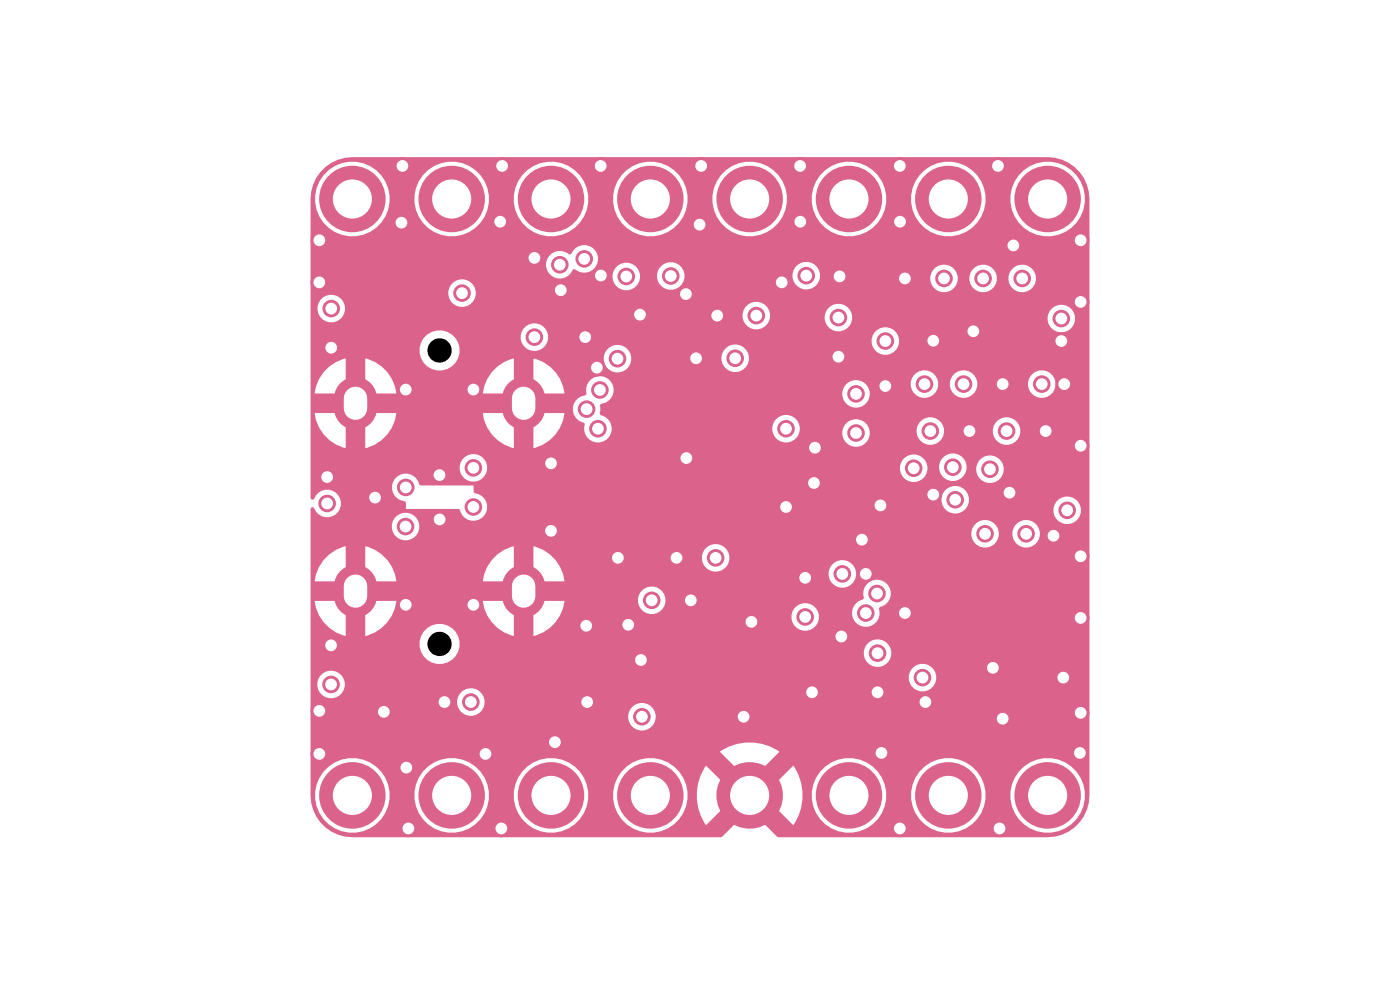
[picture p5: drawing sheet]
<svg xmlns="http://www.w3.org/2000/svg" width="148mm" height="105mm" viewBox="0 0 148 105" stroke-linecap="round" stroke-linejoin="round" font-family="sans-serif">
<path d="M37.6 42.1v1M55.4 42.1v1M37.6 61.9v1.1M55.4 61.9v1.1" fill="none" stroke="#db628b" stroke-width="4.5"/>
<g fill="#db628b">
<path d="M34.4 17.6a4.5 4.5 0 0 1 3-1h73.3a4.4 4.4 0 0 1 4.5 4.4v63a4.4 4.4 0 0 1-4.5 4.4h-28.4l-2.5-2.4 .2-.1a1.99 1.99 0 0 0 1.2-1.3l2.7 2.6 .1-.3a5.6 5.6 0 0 0 .8-3.3h1v.8a3.9 3.9 0 0 0 4.3 3.6 3.9 3.9 0 0 0 3.6-4.4h2.6v.8a3.9 3.9 0 0 0 4.3 3.6 3.9 3.9 0 0 0 3.6-4.4h2.6v.8a3.9 3.9 0 0 0 6 3 3.9 3.9 0 0 0 0-6.7 3.9 3.9 0 0 0-6 2.9h-2.6l-.2-.7a3.9 3.9 0 0 0-4.1-2.8 3.9 3.9 0 0 0-3.6 3.5h-2.6l-.2-.7a4 4 0 0 0-4.1-2.8 4 4 0 0 0-3.6 3.5h-1a5.3 5.3 0 0 0-.9-2.7l-2.7 2.6v-.3a1.99 1.99 0 0 0-1.4-1.2l2.6-2.6-.2-.2a5.5 5.5 0 0 0-6.1 .2l2.6 2.6-.2 .1a1.99 1.99 0 0 0-1.2 1.4l-2.7-2.6-.1 .2a5.5 5.5 0 0 0 .1 6.1l2.7-2.6v.2a1.99 1.99 0 0 0 1.4 1.2l-2.5 2.4h-39a4.5 4.5 0 0 1-4.4-4.8h.5v.8a3.9 3.9 0 0 0 4.3 3.6 3.9 3.9 0 0 0 3.6-4.4h2.6v.8a3.9 3.9 0 0 0 4.3 3.6 3.9 3.9 0 0 0 3.6-4.4h2.6v.8a3.9 3.9 0 0 0 4.3 3.6 3.9 3.9 0 0 0 3.6-4.4h2.6v.8a3.9 3.9 0 0 0 6 3 3.9 3.9 0 0 0 0-6.7 3.9 3.9 0 0 0-6 2.9h-2.6l-.2-.7a4 4 0 0 0-4.1-2.8 4 4 0 0 0-3.6 3.5h-2.6l-.2-.7a3.9 3.9 0 0 0-4.1-2.8 3.9 3.9 0 0 0-3.6 3.5h-2.6l-.2-.7a4 4 0 0 0-4.1-2.8 4 4 0 0 0-3.6 3.5h-.5v-9.6h15.5v.4a1.46 1.46 0 0 0 2 1.1h16.1v.4a1.46 1.46 0 0 0 2.2 1 1.46 1.46 0 0 0 0-2.4 1.46 1.46 0 0 0-2.2 1h-16.1a1.46 1.46 0 0 0 .4-2.5 1.46 1.46 0 0 0-2.4 1h-15.5v-1.9h.7v.4a1.46 1.46 0 0 0 2.1 1.1 1.46 1.46 0 0 0 .5-2.2h60v.4a1.46 1.46 0 0 0 2.2 1 1.46 1.46 0 0 0 0-2.4 1.46 1.46 0 0 0-2.2 1h-60l-.2-.3a1.46 1.46 0 0 0-2.4 1h-.7v-4.4h11.6v.6a2.13 2.13 0 0 0 1.8 1.8 2.13 2.13 0 0 0 2.2-1.3h42.9v.4a1.46 1.46 0 0 0 2.2 1 1.46 1.46 0 0 0 0-2.4 1.46 1.46 0 0 0-2.2 1h-42.9l.1-.4a2.12 2.12 0 0 0-1.7-2.5 2.12 2.12 0 0 0-2.4 1.8h-11.6v-6.3h3.6l-.1 .4v1.3l.1 .4h-3.1a4.3 4.3 0 0 0 3.2 3.7v-3.5h.1a1.24 1.24 0 0 0 2 0v3.5l.2-.1a4.3 4.3 0 0 0 3.1-3.6h-3.2l.1-.4v-1.3l-.1-.4h15.5l-.1 .4v1.3l.1 .4h-3.2l.2 .7a4.3 4.3 0 0 0 3.1 3v-3.5h.1a1.24 1.24 0 0 0 2 0v3.5l.2-.1a4.3 4.3 0 0 0 2.6-2.1h24.5v.4a1.46 1.46 0 0 0 1.8 1.2 1.46 1.46 0 0 0 .9-2h3.7v.3a1.46 1.46 0 0 0 1.7 1.3 1.46 1.46 0 0 0 1.1-1.8l.2-.3a1.45 1.45 0 0 0 1-1.8 1.45 1.45 0 0 0-1.8-1 1.45 1.45 0 0 0-1 1.8l-.1 .3-.6 .2a1.46 1.46 0 0 0-.5 1l-3.7-.1a1.45 1.45 0 0 0-1.5-.8 1.45 1.45 0 0 0-1.2 1.3h-24.5l.3-.8 .2-.7h-3.2l.1-.3h10.8v.4a1.46 1.46 0 0 0 2.3 1 1.46 1.46 0 0 0 0-2.4 1.46 1.46 0 0 0-2.3 1h-10.8v-1.4l-.1-.4h3.2l-.3-1h28.2v.4a1.46 1.46 0 0 0 2.2 1.1 1.46 1.46 0 0 0 0-2.5 1.46 1.46 0 0 0-2.2 1h-28.2l-.2-.5-.5-.7-.4-.5h15.9v.4a1.46 1.46 0 0 0 2.2 1.1 1.46 1.46 0 0 0 0-2.5 1.46 1.46 0 0 0-2.2 1h-15.9l-.2-.1a3.3 3.3 0 0 0-1.7-.9v3.5h-.1a1.24 1.24 0 0 0-2 0v-3.5l-.2 .1a4.3 4.3 0 0 0-3.1 3.6h-9.1l-.1-.7a4.3 4.3 0 0 0-3.2-3v3.5a1.24 1.24 0 0 0-2.1 0v-3.5l-.2 .1a4.3 4.3 0 0 0-3 3.6h-.5v-6h8.6v.4a1.46 1.46 0 0 0 1.3 1.3 1.46 1.46 0 0 0 1.5-.9h58.5v.4a1.46 1.46 0 0 0 1.6 1.2 1.46 1.46 0 0 0 1.3-1.6h1.4v.4a1.46 1.46 0 0 0 2.3 1 1.46 1.46 0 0 0 0-2.4 1.46 1.46 0 0 0-2.3 1h-1.4l-.1-.4a1.46 1.46 0 0 0-1.6-.9 1.46 1.46 0 0 0-1.2 1.3h-58.5a1.46 1.46 0 0 0-1-2 1.46 1.46 0 0 0-1.8 1.2h-8.6v-1.6l.2-.2 .2 .1a1.46 1.46 0 0 0 2.3 .6 1.46 1.46 0 0 0 0-2.3 1.46 1.46 0 0 0-2.3 .6l-.1 .2-.2-.1-.1-1.4h8.6a1.61 1.61 0 0 0 1.5 1.7v.8h5.7a1.47 1.47 0 0 0 2.1 1.1 1.47 1.47 0 0 0 .4-2.3h48.4v.4a1.46 1.46 0 0 0 1.1 1.2 1.46 1.46 0 0 0 1.5-.5h9.3v.4a1.46 1.46 0 0 0 2.2 1 1.46 1.46 0 0 0 0-2.4 1.46 1.46 0 0 0-2.2 1h-9.3a1.46 1.46 0 0 0-.6-2.3 1.46 1.46 0 0 0-2 1.2h-48.4l-.5-.4-.5-.2v-.7h-5.6l-.2-.2a1.45 1.45 0 0 0-1.5-1.1 1.45 1.45 0 0 0-1.4 1.3h-8.6v-2.1h15.8v.4a1.46 1.46 0 0 0 1.6 1.3 1.46 1.46 0 0 0 1.3-1.6h43.6v.4a1.46 1.46 0 0 0 1.7 1.2 1.46 1.46 0 0 0 1.2-1.7h1.3v.3a1.45 1.45 0 0 0 1.5 1.3 1.45 1.45 0 0 0 1.4-1.4h1v.4a1.46 1.46 0 0 0 2.2 1 1.46 1.46 0 0 0 0-2.5 1.46 1.46 0 0 0-2.2 1.1h-1v-.2a1.46 1.46 0 0 0-1.5-1.3 1.46 1.46 0 0 0-1.4 1.3h-1.3l-.1-.3a1.46 1.46 0 0 0-1.5-.9 1.46 1.46 0 0 0-1.3 1.3l-43.6-.1a1.46 1.46 0 0 0-1.5-1.2 1.46 1.46 0 0 0-1.4 1.2h-15.8v-7.6h3.6l-.1 .3v1.4l.1 .3h-3.1a4.3 4.3 0 0 0 3.2 3.7v-3.5l.1 .1a1.24 1.24 0 0 0 2-.1v3.5h.2a4.3 4.3 0 0 0 3.1-3.7h-3.2l.1-.3v-1.4l-.1-.3h15.5l-.1 .3v1.4l.1 .3h-3.2l.2 .8a4.3 4.3 0 0 0 3.1 2.9v-3.5l.1 .1a1.24 1.24 0 0 0 2-.1v3.5h.2a4.3 4.3 0 0 0 3.1-3.7h-3.2l.1-.6h4v.4a1.66 1.66 0 0 0 1.2 1.3v.4a1.46 1.46 0 0 0 1.4 1.6 1.46 1.46 0 0 0 1.5-1.6h16.9v.4a1.46 1.46 0 0 0 1.5 1.2 1.46 1.46 0 0 0 1.4-1.1h4.5v.3a1.45 1.45 0 0 0 1.8 1.3 1.45 1.45 0 0 0 1.1-1.9h5v.4a1.46 1.46 0 0 0 1.6 1.3 1.46 1.46 0 0 0 1.3-1.7h5.2v.4a1.46 1.46 0 0 0 2.2 1.1 1.46 1.46 0 0 0 0-2.5 1.46 1.46 0 0 0-2.2 1h-5.2l-.1-.3a1.46 1.46 0 0 0-1.5-.9 1.46 1.46 0 0 0-1.3 1.2h-5l-.1-.1a1.46 1.46 0 0 0-1.5-.9 1.46 1.46 0 0 0-1.3 1.3h-4.5v-.1a1.46 1.46 0 0 0-1.2-1.7 1.46 1.46 0 0 0-1.7 1.3h-16.9l-.3-.7-.3-.3-.7-.3v-1.1l.2-.1a1.45 1.45 0 0 0 1.3-1.2h24.1v.4a1.46 1.46 0 0 0 2.3 1 1.46 1.46 0 0 0 0-2.4h5v.4a1.46 1.46 0 0 0 1.6 1.2 1.46 1.46 0 0 0 1.3-1.6h1.2v.4a1.46 1.46 0 0 0 1.7 1.2 1.46 1.46 0 0 0 1.2-1.6h5.4v.4a1.46 1.46 0 0 0 2.2 1 1.46 1.46 0 0 0 0-2.5 1.46 1.46 0 0 0-2.2 1.1h-5.4l-.1-.3a1.45 1.45 0 0 0-1.5-1 1.45 1.45 0 0 0-1.3 1.3h-1.2l-.1-.3a1.45 1.45 0 0 0-1.5-1 1.45 1.45 0 0 0-1.3 1.3h-5l-.2-.1a1.46 1.46 0 0 0-2.1 1.1h-24.1a1.48 1.48 0 0 0-1.7-1.7 1.48 1.48 0 0 0-1.2 2l-.2 .1a1.46 1.46 0 0 0-1.2 1.2h-4v-1.1l-.1-.3h3.2l-.2-.8a4.3 4.3 0 0 0-3-2.9h-.1v3.5a1.23 1.23 0 0 0-2.1 0v-3.5h-.2a4.3 4.3 0 0 0-3.1 3.7h-9.1l-.1-.8a4.3 4.3 0 0 0-3.2-2.9v3.5v-.1a1.24 1.24 0 0 0-2.1 .1v-3.5h-.2a4.3 4.3 0 0 0-3 3.7h-.5v-4.9h11.6v.6a2.12 2.12 0 0 0 1.9 1.8 2.12 2.12 0 0 0 2.2-1.4h15.3v.4a1.46 1.46 0 0 0 1.7 1.2 1.46 1.46 0 0 0 1.2-1.6h9.6v.3a1.46 1.46 0 0 0 2.2 1.1 1.46 1.46 0 0 0 0-2.5 1.46 1.46 0 0 0-2.2 1.1h-9.6l-.1-.4a1.46 1.46 0 0 0-1.5-.9 1.46 1.46 0 0 0-1.3 1.3h-15.3v-.2a2.03 2.03 0 0 0-.6-2.1h7.1v.4a1.46 1.46 0 0 0 1.5 1.3 1.46 1.46 0 0 0 1.4-1.3h34.2v.4a1.46 1.46 0 0 0 2.3 1.1 1.46 1.46 0 0 0 0-2.5 1.46 1.46 0 0 0-2.3 1h-34.2a1.46 1.46 0 0 0-1.2-1.6 1.46 1.46 0 0 0-1.7 1.2h-7.1l-.1-.1a2.13 2.13 0 0 0-3.4 1.4h-11.6v-4.3h.8v.4a1.46 1.46 0 0 0 1.2 1.2 1.46 1.46 0 0 0 1.6-.8h42.1v.3a1.45 1.45 0 0 0 1.5 1.3 1.45 1.45 0 0 0 1.4-1.4h5.8v.3a1.46 1.46 0 0 0 1.6 1.3 1.46 1.46 0 0 0 1.3-1.5h20.6v.3a1.46 1.46 0 0 0 2.3 1.1 1.46 1.46 0 0 0 0-2.5 1.46 1.46 0 0 0-2.3 1.1h-20.6v-.1a1.46 1.46 0 0 0-1.5-1.3 1.46 1.46 0 0 0-1.4 1.3h-5.8v-.2a1.46 1.46 0 0 0-1.4-1.3 1.46 1.46 0 0 0-1.5 1.3h-42.1v-.2a1.46 1.46 0 0 0-1.1-1.8 1.46 1.46 0 0 0-1.7 1.2h-.8v-1.6h14.6v.4a1.46 1.46 0 0 0 2.2 1 1.46 1.46 0 0 0 0-2.5 1.46 1.46 0 0 0-2.2 1.1h-14.6v-3h24.9v.4a1.45 1.45 0 0 0 1 1.1 1.45 1.45 0 0 0 1.5-.3h4.6v.4a1.46 1.46 0 0 0 1.6 1.2 1.46 1.46 0 0 0 1.2-1.6h1.9v.3a1.46 1.46 0 0 0 1.6 1.3 1.46 1.46 0 0 0 1.2-1.7h11.5v.4a1.46 1.46 0 0 0 1.5 1.3 1.46 1.46 0 0 0 1.4-1.4h11.6v.4a1.46 1.46 0 0 0 1.7 1.3 1.46 1.46 0 0 0 1.2-1.7h1.3v.4a1.46 1.46 0 0 0 1.6 1.3 1.46 1.46 0 0 0 1.3-1.7h1.2v.4a1.46 1.46 0 0 0 2.2 1 1.46 1.46 0 0 0 0-2.4 1.46 1.46 0 0 0-2.2 1h-1.2l-.1-.3a1.46 1.46 0 0 0-1.6-.9 1.46 1.46 0 0 0-1.2 1.2h-1.3l-.1-.3a1.46 1.46 0 0 0-1.5-.9 1.46 1.46 0 0 0-1.3 1.2h-11.6v-.3a1.46 1.46 0 0 0-1.5-1.2 1.46 1.46 0 0 0-1.4 1.2h-11.5v-.3a1.46 1.46 0 0 0-1.6-.9 1.46 1.46 0 0 0-1.2 1.3h-1.9v-.4a1.46 1.46 0 0 0-1.6-.8 1.46 1.46 0 0 0-1.2 1.2h-4.6l.3-.5 .3-.1a1.46 1.46 0 0 0 2.2-.2 1.46 1.46 0 0 0-.5-2.1 1.46 1.46 0 0 0-2.1 .7l-.3 .1a1.46 1.46 0 0 0-2.4 .9h-24.9l.1-7.2h.4v.8a3.9 3.9 0 0 0 4.3 3.6 3.9 3.9 0 0 0 3.6-4.4h2.6v.8a3.9 3.9 0 0 0 4.3 3.6 3.9 3.9 0 0 0 3.6-4.4h2.6v.8a3.9 3.9 0 0 0 4.3 3.6 3.9 3.9 0 0 0 3.6-4.4h2.6v.8a3.9 3.9 0 0 0 4.3 3.6 3.9 3.9 0 0 0 3.6-4.4h2.6v.8a3.9 3.9 0 0 0 4.3 3.6 3.9 3.9 0 0 0 3.6-4.4h2.6v.8a3.9 3.9 0 0 0 4.3 3.6 3.9 3.9 0 0 0 3.6-4.4h2.6v.8a3.9 3.9 0 0 0 4.3 3.6 3.9 3.9 0 0 0 3.6-4.4h2.6v.8a3.9 3.9 0 0 0 5.8 3.1 3.9 3.9 0 0 0 .7-6.5 3.9 3.9 0 0 0-6.3 1.9l-.2 .7h-2.6l-.2-.7a3.9 3.9 0 0 0-4.1-2.8 3.9 3.9 0 0 0-3.6 3.5h-2.6l-.2-.7a4 4 0 0 0-4.1-2.8 4 4 0 0 0-3.6 3.5h-2.6l-.2-.7a4 4 0 0 0-4.1-2.8 4 4 0 0 0-3.6 3.5h-2.6l-.2-.7a3.9 3.9 0 0 0-4.1-2.8 3.9 3.9 0 0 0-3.6 3.5h-2.6l-.2-.7a3.9 3.9 0 0 0-4.1-2.8 3.9 3.9 0 0 0-3.6 3.5h-2.6l-.2-.7a3.9 3.9 0 0 0-4.1-2.8 3.9 3.9 0 0 0-3.6 3.5h-2.6l-.2-.7a3.9 3.9 0 0 0-4.1-2.8 3.9 3.9 0 0 0-3.6 3.5h-.4a4.3 4.3 0 0 1 1.5-3z"/>
<circle cx="37.3" cy="84" r="3.5"/>
<circle cx="47.7" cy="84" r="3.5"/>
<circle cx="58.2" cy="84" r="3.5"/>
<circle cx="68.8" cy="84" r="3.5"/>
<circle cx="79.2" cy="84" r="3.5"/>
<circle cx="89.8" cy="84" r="3.5"/>
<circle cx="100.2" cy="84" r="3.5"/>
<circle cx="110.7" cy="84" r="3.5"/>
<circle cx="110.8" cy="21" r="3.5"/>
<circle cx="100.2" cy="21" r="3.5"/>
<circle cx="89.8" cy="21" r="3.5"/>
<circle cx="79.2" cy="21" r="3.5"/>
<circle cx="68.8" cy="21" r="3.5"/>
<circle cx="58.2" cy="21" r="3.5"/>
<circle cx="47.7" cy="21" r="3.5"/>
<circle cx="37.3" cy="21" r="3.5"/>
<circle cx="90.5" cy="45.7" r=".93"/>
<circle cx="48.8" cy="31" r=".93"/>
<circle cx="80" cy="33.3" r=".93"/>
<circle cx="98.3" cy="45.5" r=".93"/>
<circle cx="106.4" cy="45.5" r=".93"/>
<circle cx="67.9" cy="75.7" r=".93"/>
<circle cx="88.6" cy="33.5" r=".93"/>
<circle cx="85.1" cy="65.2" r=".93"/>
<circle cx="92.8" cy="69" r=".93"/>
<circle cx="68.9" cy="63.4" r=".93"/>
<circle cx="72.6" cy="48.4" r=".93"/>
<circle cx="84.6" cy="17.5" r=".93"/>
<circle cx="58.3" cy="48.9" r=".93"/>
<circle cx="105" cy="70.5" r=".93"/>
<circle cx="85.1" cy="61" r=".93"/>
<circle cx="35" cy="68.2" r=".93"/>
<circle cx="111.4" cy="56.6" r=".93"/>
<circle cx="63.5" cy="29.1" r=".93"/>
<circle cx="88.9" cy="67.2" r=".93"/>
<circle cx="78.6" cy="75.7" r=".93"/>
<circle cx="95.7" cy="64.8" r=".93"/>
<circle cx="59.3" cy="30.7" r=".93"/>
<circle cx="61.9" cy="35.6" r=".93"/>
<circle cx="105.7" cy="87.5" r=".93"/>
<circle cx="98.7" cy="36" r=".93"/>
<circle cx="82.6" cy="29.8" r=".93"/>
<circle cx="74" cy="23.7" r=".93"/>
<circle cx="58.7" cy="78.4" r=".93"/>
<circle cx="114.2" cy="58.8" r=".93"/>
<circle cx="83.1" cy="53.6" r=".93"/>
<circle cx="33.8" cy="79.6" r=".93"/>
<circle cx="50" cy="41.2" r=".93"/>
<circle cx="93.2" cy="79.5" r=".93"/>
<circle cx="93.1" cy="53.4" r=".93"/>
<circle cx="33.8" cy="29.8" r=".93"/>
<circle cx="39.6" cy="52.6" r=".93"/>
<circle cx="114.2" cy="47.1" r=".93"/>
<circle cx="72.5" cy="31.1" r=".93"/>
<circle cx="85.8" cy="73.1" r=".93"/>
<circle cx="98.7" cy="52.3" r=".93"/>
<circle cx="42.5" cy="17.5" r=".93"/>
<circle cx="95.1" cy="87.5" r=".93"/>
<circle cx="102.5" cy="45.5" r=".93"/>
<circle cx="95.1" cy="23.4" r=".93"/>
<circle cx="40.6" cy="75.2" r=".93"/>
<circle cx="43.2" cy="87.5" r=".93"/>
<circle cx="93.6" cy="40.8" r=".93"/>
<circle cx="110.5" cy="45.5" r=".93"/>
<circle cx="91.5" cy="60.6" r=".93"/>
<circle cx="33.8" cy="25.4" r=".93"/>
<circle cx="66.4" cy="66" r=".93"/>
<circle cx="71.5" cy="58.9" r=".93"/>
<circle cx="53" cy="87.5" r=".93"/>
<circle cx="112.4" cy="71.6" r=".93"/>
<circle cx="97.8" cy="74.2" r=".93"/>
<circle cx="92.8" cy="73.1" r=".93"/>
<circle cx="35" cy="36.7" r=".93"/>
<circle cx="106" cy="75.9" r=".93"/>
<circle cx="88.6" cy="37.7" r=".93"/>
<circle cx="56.5" cy="27.2" r=".93"/>
<circle cx="114.2" cy="65.3" r=".93"/>
<circle cx="114.2" cy="31.9" r=".93"/>
<circle cx="63.1" cy="38.8" r=".93"/>
<circle cx="86.2" cy="47.3" r=".93"/>
<circle cx="52.9" cy="23.4" r=".93"/>
<circle cx="105.5" cy="17.5" r=".93"/>
<circle cx="114.2" cy="75.3" r=".93"/>
<circle cx="106" cy="40.6" r=".93"/>
<circle cx="91.1" cy="57" r=".93"/>
<circle cx="114.2" cy="25.4" r=".93"/>
<circle cx="63.5" cy="17.5" r=".93"/>
<circle cx="102.9" cy="35" r=".93"/>
<circle cx="47" cy="74.2" r=".93"/>
<circle cx="46.5" cy="54.9" r=".93"/>
<circle cx="43" cy="81.1" r=".93"/>
<circle cx="50" cy="63.9" r=".93"/>
<circle cx="65.3" cy="58.9" r=".93"/>
<circle cx="79.4" cy="65.7" r=".93"/>
<circle cx="75.8" cy="33.3" r=".93"/>
<circle cx="106.7" cy="52" r=".93"/>
<circle cx="112.5" cy="40.6" r=".93"/>
<circle cx="53.1" cy="17.5" r=".93"/>
<circle cx="73.6" cy="37.8" r=".93"/>
<circle cx="58.2" cy="56.1" r=".93"/>
<circle cx="46.5" cy="50.2" r=".93"/>
<circle cx="112.2" cy="36" r=".93"/>
<circle cx="84.6" cy="23.4" r=".93"/>
<circle cx="95.1" cy="17.5" r=".93"/>
<circle cx="95.7" cy="29.4" r=".93"/>
<circle cx="114.2" cy="79.5" r=".93"/>
<circle cx="42.9" cy="63.9" r=".93"/>
<circle cx="67.8" cy="69.7" r=".93"/>
<circle cx="67.7" cy="33.2" r=".93"/>
<circle cx="88.8" cy="29.2" r=".93"/>
<circle cx="62" cy="66.1" r=".93"/>
<circle cx="86" cy="51" r=".93"/>
<circle cx="73" cy="63.4" r=".93"/>
<circle cx="51.3" cy="79.6" r=".93"/>
<circle cx="74.1" cy="17.5" r=".93"/>
<circle cx="34.6" cy="50.4" r=".93"/>
<circle cx="107.1" cy="25.9" r=".93"/>
<circle cx="62.1" cy="74.2" r=".93"/>
<circle cx="42.4" cy="23.5" r=".93"/>
<circle cx="33.8" cy="75.1" r=".93"/>
<circle cx="42.9" cy="41.2" r=".93"/>
<circle cx="49.8" cy="74.2" r=".93"/>
<circle cx="34.6" cy="53.2" r=".93"/>
<circle cx="56.5" cy="35.6" r=".93"/>
<circle cx="35" cy="32.6" r=".93"/>
<circle cx="50" cy="49.4" r=".93"/>
<circle cx="50" cy="53.6" r=".93"/>
<circle cx="42.9" cy="51.5" r=".93"/>
<circle cx="42.9" cy="55.6" r=".93"/>
<circle cx="35" cy="72.3" r=".93"/>
<circle cx="63.2" cy="45.3" r=".93"/>
<circle cx="112.8" cy="53.9" r=".93"/>
<circle cx="83.1" cy="45.3" r=".93"/>
<circle cx="112.2" cy="33.7" r=".93"/>
<circle cx="101" cy="52.8" r=".93"/>
<circle cx="100.7" cy="49.4" r=".93"/>
<circle cx="91.5" cy="64.8" r=".93"/>
<circle cx="110.1" cy="40.6" r=".93"/>
<circle cx="96.6" cy="49.5" r=".93"/>
<circle cx="108.5" cy="56.4" r=".93"/>
<circle cx="62" cy="43.2" r=".93"/>
<circle cx="97.7" cy="40.6" r=".93"/>
<circle cx="75.7" cy="58.9" r=".93"/>
<circle cx="104.7" cy="49.6" r=".93"/>
<circle cx="92.7" cy="62.7" r=".93"/>
<circle cx="59.2" cy="28" r=".93"/>
<circle cx="101.9" cy="40.6" r=".93"/>
<circle cx="90.5" cy="41.6" r=".93"/>
<circle cx="63.4" cy="41.2" r=".93"/>
<circle cx="104.1" cy="56.4" r=".93"/>
<circle cx="93.6" cy="36" r=".93"/>
<circle cx="77.7" cy="37.8" r=".93"/>
<circle cx="108.1" cy="29.4" r=".93"/>
<circle cx="85.2" cy="29.1" r=".93"/>
<circle cx="65.3" cy="37.9" r=".93"/>
<circle cx="103.9" cy="29.4" r=".93"/>
<circle cx="70.9" cy="29.2" r=".93"/>
<circle cx="66.2" cy="29.2" r=".93"/>
<circle cx="61.8" cy="27.3" r=".93"/>
<circle cx="99.8" cy="29.4" r=".93"/>
<circle cx="97.5" cy="71.6" r=".93"/>
<circle cx="89" cy="60.6" r=".93"/>
</g>
<g fill="#fff">
<circle cx="90.5" cy="45.7" r=".62"/>
<circle cx="48.8" cy="31" r=".62"/>
<circle cx="80" cy="33.3" r=".62"/>
<circle cx="98.3" cy="45.5" r=".62"/>
<circle cx="106.4" cy="45.5" r=".62"/>
<circle cx="67.9" cy="75.7" r=".62"/>
<circle cx="88.6" cy="33.5" r=".62"/>
<circle cx="85.1" cy="65.2" r=".62"/>
<circle cx="92.8" cy="69" r=".62"/>
<circle cx="68.9" cy="63.4" r=".62"/>
<circle cx="72.6" cy="48.4" r=".62"/>
<circle cx="84.6" cy="17.5" r=".62"/>
<circle cx="58.2" cy="48.9" r=".62"/>
<circle cx="105" cy="70.5" r=".62"/>
<circle cx="85.1" cy="61" r=".62"/>
<circle cx="35" cy="68.2" r=".62"/>
<circle cx="111.4" cy="56.6" r=".62"/>
<circle cx="63.5" cy="29.1" r=".62"/>
<circle cx="88.9" cy="67.2" r=".62"/>
<circle cx="78.6" cy="75.7" r=".62"/>
<circle cx="95.7" cy="64.8" r=".62"/>
<circle cx="59.3" cy="30.7" r=".62"/>
<circle cx="61.9" cy="35.6" r=".62"/>
<circle cx="105.7" cy="87.5" r=".62"/>
<circle cx="98.7" cy="36" r=".62"/>
<circle cx="82.6" cy="29.8" r=".62"/>
<circle cx="74" cy="23.7" r=".62"/>
<circle cx="58.7" cy="78.4" r=".62"/>
<circle cx="114.2" cy="58.8" r=".62"/>
<circle cx="83.1" cy="53.6" r=".62"/>
<circle cx="33.8" cy="79.6" r=".62"/>
<circle cx="50" cy="41.2" r=".62"/>
<circle cx="93.2" cy="79.5" r=".62"/>
<circle cx="93.1" cy="53.4" r=".62"/>
<circle cx="33.8" cy="29.8" r=".62"/>
<circle cx="39.6" cy="52.6" r=".62"/>
<circle cx="114.2" cy="47.1" r=".62"/>
<circle cx="72.5" cy="31.1" r=".62"/>
<circle cx="85.8" cy="73.1" r=".62"/>
<circle cx="98.7" cy="52.3" r=".62"/>
<circle cx="42.5" cy="17.5" r=".62"/>
<circle cx="95.1" cy="87.5" r=".62"/>
<circle cx="102.5" cy="45.5" r=".62"/>
<circle cx="95.1" cy="23.4" r=".62"/>
<circle cx="40.6" cy="75.2" r=".62"/>
<circle cx="43.2" cy="87.5" r=".62"/>
<circle cx="93.6" cy="40.8" r=".62"/>
<circle cx="110.5" cy="45.5" r=".62"/>
<circle cx="91.5" cy="60.6" r=".62"/>
<circle cx="33.8" cy="25.4" r=".62"/>
<circle cx="66.4" cy="66" r=".62"/>
<circle cx="71.5" cy="58.9" r=".62"/>
<circle cx="53" cy="87.5" r=".62"/>
<circle cx="112.4" cy="71.6" r=".62"/>
<circle cx="97.8" cy="74.2" r=".62"/>
<circle cx="92.8" cy="73.1" r=".62"/>
<circle cx="35" cy="36.7" r=".62"/>
<circle cx="106" cy="75.9" r=".62"/>
<circle cx="88.6" cy="37.7" r=".62"/>
<circle cx="56.5" cy="27.2" r=".62"/>
<circle cx="114.2" cy="65.3" r=".62"/>
<circle cx="114.2" cy="31.9" r=".62"/>
<circle cx="63.1" cy="38.8" r=".62"/>
<circle cx="86.2" cy="47.3" r=".62"/>
<circle cx="52.9" cy="23.4" r=".62"/>
<circle cx="105.5" cy="17.5" r=".62"/>
<circle cx="114.2" cy="75.3" r=".62"/>
<circle cx="106" cy="40.6" r=".62"/>
<circle cx="91.1" cy="57" r=".62"/>
<circle cx="114.2" cy="25.4" r=".62"/>
<circle cx="63.5" cy="17.5" r=".62"/>
<circle cx="102.9" cy="35" r=".62"/>
<circle cx="47" cy="74.2" r=".62"/>
<circle cx="46.5" cy="54.9" r=".62"/>
<circle cx="43" cy="81.1" r=".62"/>
<circle cx="50" cy="63.9" r=".62"/>
<circle cx="65.3" cy="58.9" r=".62"/>
<circle cx="79.4" cy="65.7" r=".62"/>
<circle cx="75.8" cy="33.3" r=".62"/>
<circle cx="106.7" cy="52" r=".62"/>
<circle cx="112.5" cy="40.6" r=".62"/>
<circle cx="53.1" cy="17.5" r=".62"/>
<circle cx="73.6" cy="37.8" r=".62"/>
<circle cx="58.2" cy="56.1" r=".62"/>
<circle cx="46.5" cy="50.2" r=".62"/>
<circle cx="112.2" cy="36" r=".62"/>
<circle cx="84.6" cy="23.4" r=".62"/>
<circle cx="95.1" cy="17.5" r=".62"/>
<circle cx="95.7" cy="29.4" r=".62"/>
<circle cx="114.2" cy="79.5" r=".62"/>
<circle cx="42.9" cy="63.9" r=".62"/>
<circle cx="67.8" cy="69.7" r=".62"/>
<circle cx="67.7" cy="33.2" r=".62"/>
<circle cx="88.8" cy="29.2" r=".62"/>
<circle cx="62" cy="66.1" r=".62"/>
<circle cx="86" cy="51" r=".62"/>
<circle cx="73" cy="63.4" r=".62"/>
<circle cx="51.3" cy="79.6" r=".62"/>
<circle cx="74.1" cy="17.5" r=".62"/>
<circle cx="34.6" cy="50.4" r=".62"/>
<circle cx="107.1" cy="25.9" r=".62"/>
<circle cx="62.1" cy="74.2" r=".62"/>
<circle cx="42.4" cy="23.5" r=".62"/>
<circle cx="33.8" cy="75.1" r=".62"/>
<circle cx="42.9" cy="41.2" r=".62"/>
<circle cx="49.8" cy="74.2" r=".62"/>
<circle cx="34.6" cy="53.2" r=".62"/>
<circle cx="56.5" cy="35.6" r=".62"/>
<circle cx="35" cy="32.6" r=".62"/>
<circle cx="50" cy="49.4" r=".62"/>
<circle cx="50" cy="53.6" r=".62"/>
<circle cx="42.9" cy="51.5" r=".62"/>
<circle cx="42.9" cy="55.6" r=".62"/>
<circle cx="35" cy="72.3" r=".62"/>
<circle cx="63.2" cy="45.3" r=".62"/>
<circle cx="112.8" cy="53.9" r=".62"/>
<circle cx="83.1" cy="45.3" r=".62"/>
<circle cx="112.2" cy="33.7" r=".62"/>
<circle cx="101" cy="52.8" r=".62"/>
<circle cx="100.7" cy="49.4" r=".62"/>
<circle cx="91.5" cy="64.8" r=".62"/>
<circle cx="110.1" cy="40.6" r=".62"/>
<circle cx="96.6" cy="49.5" r=".62"/>
<circle cx="108.5" cy="56.4" r=".62"/>
<circle cx="62" cy="43.2" r=".62"/>
<circle cx="97.7" cy="40.6" r=".62"/>
<circle cx="75.7" cy="58.9" r=".62"/>
<circle cx="104.7" cy="49.6" r=".62"/>
<circle cx="92.7" cy="62.7" r=".62"/>
<circle cx="59.2" cy="28" r=".62"/>
<circle cx="101.9" cy="40.6" r=".62"/>
<circle cx="90.5" cy="41.6" r=".62"/>
<circle cx="63.4" cy="41.2" r=".62"/>
<circle cx="104.1" cy="56.4" r=".62"/>
<circle cx="93.6" cy="36" r=".62"/>
<circle cx="77.7" cy="37.8" r=".62"/>
<circle cx="108.1" cy="29.4" r=".62"/>
<circle cx="85.2" cy="29.1" r=".62"/>
<circle cx="65.3" cy="37.9" r=".62"/>
<circle cx="103.9" cy="29.4" r=".62"/>
<circle cx="70.9" cy="29.2" r=".62"/>
<circle cx="66.2" cy="29.2" r=".62"/>
<circle cx="61.8" cy="27.3" r=".62"/>
<circle cx="99.8" cy="29.4" r=".62"/>
<circle cx="97.5" cy="71.6" r=".62"/>
<circle cx="89" cy="60.6" r=".62"/>
</g>
<g fill="#000">
<circle cx="46.5" cy="37" r="1.28"/>
<circle cx="46.5" cy="68" r="1.28"/>
</g>
<path d="M37.6 42.1v1M55.4 42.1v1M37.6 61.9v1.1M55.4 61.9v1.1" fill="none" stroke="#fff" stroke-width="2.5"/>
<g fill="#fff">
<circle cx="37.2" cy="84" r="2.07"/>
<circle cx="47.7" cy="84" r="2.07"/>
<circle cx="58.2" cy="84" r="2.07"/>
<circle cx="68.7" cy="84" r="2.07"/>
<circle cx="79.2" cy="84" r="2.07"/>
<circle cx="89.7" cy="84" r="2.07"/>
<circle cx="100.3" cy="84" r="2.07"/>
<circle cx="110.7" cy="84" r="2.07"/>
<circle cx="110.7" cy="21" r="2.07"/>
<circle cx="100.3" cy="21" r="2.07"/>
<circle cx="89.7" cy="21" r="2.07"/>
<circle cx="79.2" cy="21" r="2.07"/>
<circle cx="68.7" cy="21" r="2.07"/>
<circle cx="58.2" cy="21" r="2.07"/>
<circle cx="47.7" cy="21" r="2.07"/>
<circle cx="37.2" cy="21" r="2.07"/>
</g>
</svg>
